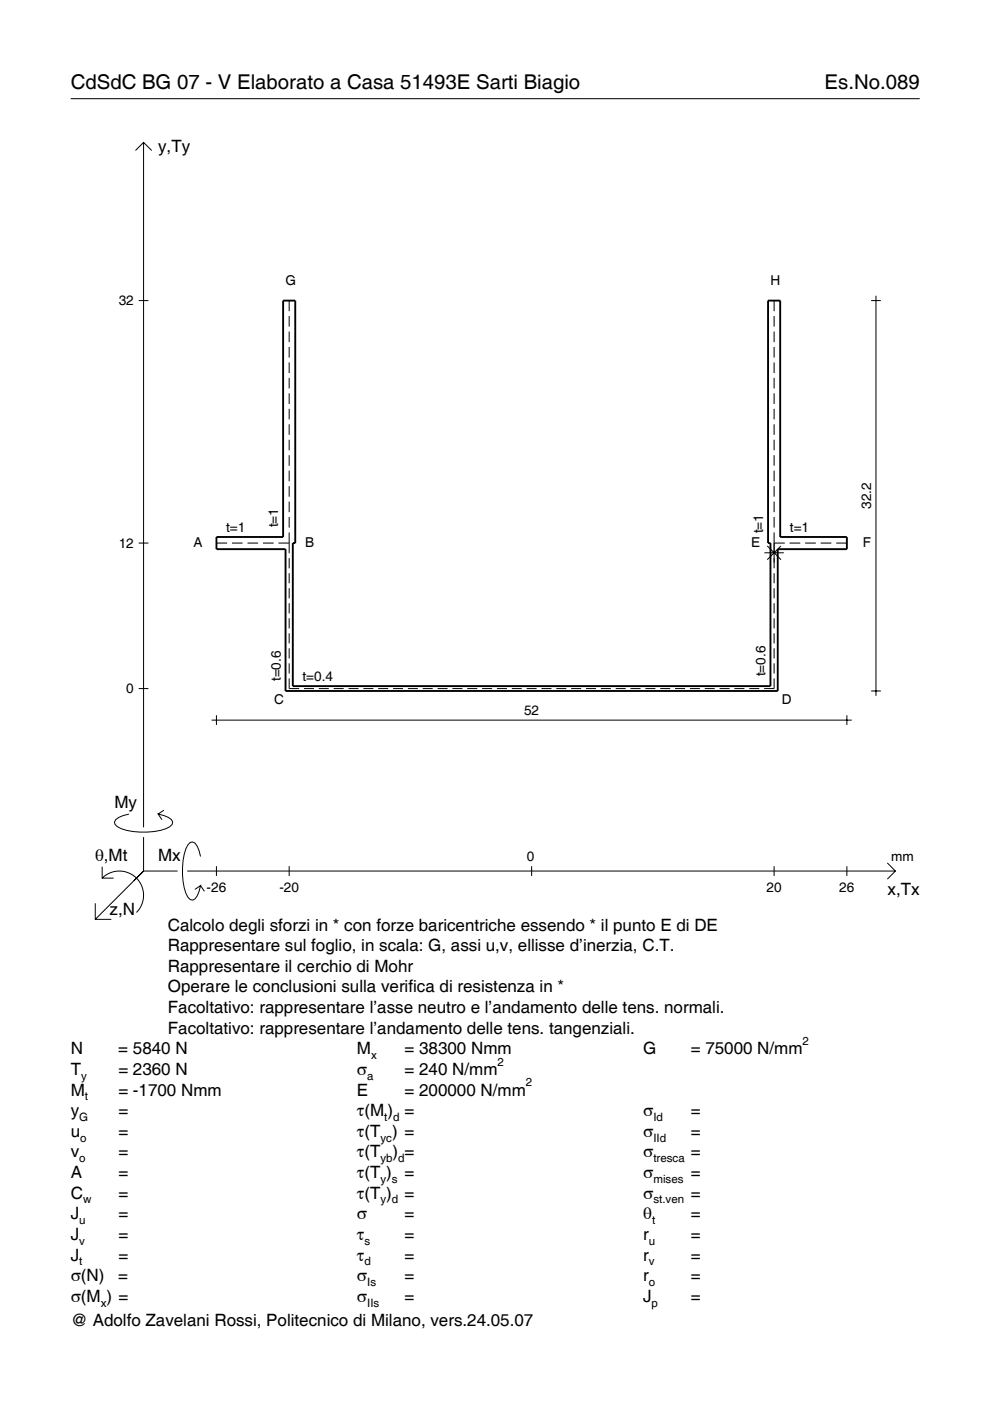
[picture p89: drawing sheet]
<svg xmlns="http://www.w3.org/2000/svg" width="210mm" height="297mm" viewBox="0 0 210 297" stroke-linecap="round" stroke-linejoin="round" font-family="sans-serif">
<defs><g id="words">
<g font-size="4.3">
<text x="15" y="18.9">CdSdC BG 07 - V Elaborato a Casa 51493E Sarti Biagio</text>
<text x="174.8" y="18.9">Es.No.089</text>
</g>
<g font-size="3.6">
<text x="33.5" y="32.3">y,Ty</text>
<text x="24.3" y="171.3">My</text>
<text x="20.1" y="182.6">θ,Mt</text>
<text x="33.5" y="182.6">Mx</text>
<text x="188.2" y="189.8">x,Tx</text>
<text x="23.2" y="193.9">z,N</text>
<text x="35.6" y="197.3">Calcolo degli sforzi in * con forze baricentriche essendo * il punto E di DE</text>
<text x="35.6" y="201.7">Rappresentare sul foglio, in scala: G, assi u,v, ellisse d’inerzia, C.T.</text>
<text x="35.6" y="206">Rappresentare il cerchio di Mohr</text>
<text x="35.6" y="210.4">Operare le conclusioni sulla verifica di resistenza in *</text>
<text x="35.6" y="214.8">Facoltativo: rappresentare l’asse neutro e l’andamento delle tens. normali.</text>
<text x="35.6" y="219.2">Facoltativo: rappresentare l’andamento delle tens. tangenziali.</text>
<text x="15" y="223.5">N</text>
<text x="15" y="227.9">T</text>
<text x="25.1" y="223.5">= 5840 N</text>
<text x="25.1" y="227.9">= 2360 N</text>
<text x="75.7" y="227.9">σ</text>
<text x="75.7" y="223.5">M</text>
<text x="85.8" y="223.5">= 38300 Nmm</text>
<text x="85.8" y="227.9">= 240 N/mm</text>
<text x="136.4" y="223.5">G</text>
<text x="146.5" y="223.5">= 75000 N/mm</text>
<text x="15" y="232.3">M</text>
<text x="25.1" y="232.3">= -1700 Nmm</text>
<text x="75.7" y="232.3">E</text>
<text x="85.8" y="232.3">= 200000 N/mm</text>
<text x="15" y="236.7">y</text>
<text x="25.1" y="236.7">=</text>
<text x="75.7" y="236.7">τ(M ) =</text>
<text x="136.4" y="236.7">σ</text>
<text x="146.5" y="236.7">=</text>
<text x="15" y="241">u</text>
<text x="15" y="245.4">v</text>
<text x="25.1" y="241">=</text>
<text x="25.1" y="245.4">=</text>
<text x="75.7" y="241">τ(T ) =</text>
<text x="75.7" y="245.4">τ(T</text>
<text x="83.3" y="245.4">) =</text>
<text x="136.4" y="241">σ</text>
<text x="136.4" y="245.4">σ</text>
<text x="146.5" y="241">=</text>
<text x="146.5" y="245.4">=</text>
<text x="15" y="249.8">A</text>
<text x="25.1" y="249.8">=</text>
<text x="75.7" y="249.8">τ(T )</text>
<text x="85.8" y="249.8">=</text>
<text x="136.4" y="249.8">σ</text>
<text x="146.5" y="249.8">=</text>
<text x="15" y="254.2">C</text>
<text x="25.1" y="254.2">=</text>
<text x="75.7" y="254.2">τ(T )</text>
<text x="85.8" y="254.2">=</text>
<text x="136.4" y="254.2">σ</text>
<text x="146.5" y="254.2">=</text>
<text x="15" y="258.5">J</text>
<text x="15" y="262.9">J</text>
<text x="25.1" y="258.5">=</text>
<text x="25.1" y="262.9">=</text>
<text x="75.7" y="258.5">σ</text>
<text x="75.7" y="262.9">τ</text>
<text x="85.8" y="258.5">=</text>
<text x="85.8" y="262.9">=</text>
<text x="136.4" y="258.5">θ</text>
<text x="136.4" y="262.9">r</text>
<text x="146.5" y="258.5">=</text>
<text x="146.5" y="262.9">=</text>
<text x="15" y="267.3">J</text>
<text x="25.1" y="267.3">=</text>
<text x="75.7" y="267.3">τ</text>
<text x="85.8" y="267.3">=</text>
<text x="136.4" y="267.3">r</text>
<text x="146.5" y="267.3">=</text>
<text x="15" y="271.7">σ(N)</text>
<text x="25.1" y="271.7">=</text>
<text x="75.7" y="271.7">σ</text>
<text x="85.8" y="271.7">=</text>
<text x="136.4" y="271.7">r</text>
<text x="146.5" y="271.7">=</text>
<text x="15" y="276">σ(M ) =</text>
<text x="15" y="281.2">@ Adolfo Zavelani Rossi, Politecnico di Milano, vers.24.05.07</text>
<text x="75.7" y="276">σ</text>
<text x="85.8" y="276">=</text>
<text x="136.4" y="276">J</text>
<text x="146.5" y="276">=</text>
</g>
<g font-size="2.9">
<text x="25.2" y="64.7">32</text>
<text x="60.6" y="60.5">G</text>
<text x="163.4" y="60.5">H</text>
<text x="184.7" y="107.9" transform="rotate(-90 184.7 107.9)">32.2</text>
<text x="47.9" y="112.8">t=1</text>
<text x="59" y="111.8" transform="rotate(-90 59 111.8)">t=1</text>
<text x="161.8" y="113.1" transform="rotate(-90 161.8 113.1)">t=1</text>
<text x="167.5" y="112.8">t=1</text>
<text x="25.2" y="116.1">12</text>
<text x="41" y="116">A</text>
<text x="64.7" y="116">B</text>
<text x="159.2" y="116">E</text>
<text x="182.9" y="116">F</text>
<text x="162.3" y="143.4" transform="rotate(-90 162.3 143.4)">t=0.6</text>
<text x="26.8" y="147">0</text>
<text x="58.1" y="149.3">C</text>
<text x="59.5" y="144.4" transform="rotate(-90 59.5 144.4)">t=0.6</text>
<text x="64.1" y="144.4">t=0.4</text>
<text x="165.8" y="149.3">D</text>
<text x="111.1" y="151.7">52</text>
<text x="111.7" y="182.6">0</text>
<text x="189" y="182.6">mm</text>
<text x="43.8" y="189.1">-26</text>
<text x="59.2" y="189.1">-20</text>
<text x="162.5" y="189.1">20</text>
<text x="178" y="189.1">26</text>
</g>
<g font-size="2.4">
<text x="170.2" y="221.5">2</text>
<text x="78.7" y="224.5">x</text>
<text x="105.5" y="225.9">2</text>
<text x="17.2" y="228.9">y</text>
<text x="18" y="233.3">t</text>
<text x="77.9" y="228.9">a</text>
<text x="111.5" y="230.3">2</text>
<text x="16.8" y="237.7">G</text>
<text x="81.5" y="237.7">t d</text>
<text x="138.5" y="237.7">Id</text>
<text x="17" y="242">o</text>
<text x="80.7" y="242">yc</text>
<text x="138.5" y="242">IId</text>
<text x="16.8" y="246.4">o</text>
<text x="80.7" y="246.4">yb d</text>
<text x="80.7" y="250.8">y s</text>
<text x="138.5" y="246.4">tresca</text>
<text x="138.5" y="250.8">mises</text>
<text x="17.6" y="255.2">w</text>
<text x="80.7" y="255.2">y d</text>
<text x="138.5" y="255.2">st.ven</text>
<text x="16.8" y="259.5">u</text>
<text x="16.8" y="263.9">v</text>
<text x="77.3" y="263.9">s</text>
<text x="137.6" y="263.9">u</text>
<text x="138.2" y="259.5">t</text>
<text x="16.8" y="268.3">t</text>
<text x="77.3" y="268.3">d</text>
<text x="137.6" y="268.3">v</text>
<text x="77.9" y="272.7">Is</text>
<text x="137.6" y="272.7">o</text>
<text x="21.4" y="277">x</text>
<text x="77.9" y="277">IIs</text>
<text x="138.2" y="277">p</text>
</g>
</g></defs>
<g fill="none" stroke="#000" stroke-width=".21">
<path d="M15 20.9h180M28.7 31.9l1.7-1.7 1.8 1.7M30.4 30.2v145.2M29.4 63.7h2.1M61.3 63.7v2.3M61.3 67v2.3M61.3 70.3v2.2M61.3 73.6v2.2M61.3 76.8v2.3M164.1 63.7v2.3M164.1 67v2.3M164.1 70.3v2.2"/>
<path d="M164.1 73.6v2.2M164.1 76.8v2.3M184.7 63.7h2.1M185.7 62.7v84.8M61.3 80.1v2.3M61.3 83.4v2.2M61.3 86.7v2.2M61.3 90v2.2M61.3 93.2v2.3M61.3 96.5v2.3M61.3 99.8v2.2M164.1 80.1v2.3"/>
<path d="M164.1 83.4v2.2M164.1 86.7v2.2M164.1 90v2.2M164.1 93.2v2.3M164.1 96.5v2.3M164.1 99.8v2.2M29.4 115.1h2.1M45.9 115.1h2.2M49.2 115.1h2.2M52.5 115.1h2.2M55.8 115.1h2.2M59 115.1h2.3"/>
<path d="M61.3 103.1v2.2M61.3 106.3v2.3M61.3 109.6v2.3M61.3 112.9v4.4M61.3 118.3v2.2M162.1 117.2h4.1M162.7 115.7l2.9 3M164.1 115.1h2.3M164.1 103.1v2.2M164.1 106.3v2.3M164.1 109.6v2.3M164.1 112.9v7.6"/>
<path d="M165.6 115.7l-2.9 3M167.4 115.1h2.3M170.7 115.1h2.3M174 115.1h2.3M177.3 115.1h2.3M61.3 121.5v2.2M61.3 124.7v2.2M61.3 127.9v2.2M61.3 131.1v2.1M61.3 134.3v2.1M61.3 137.5v2.1M164.1 121.5v2.2"/>
<path d="M164.1 124.7v2.2M164.1 127.9v2.2M164.1 131.1v2.1M164.1 134.3v2.1M164.1 137.5v2.1M29.4 146h2.1M44.9 152.7h135.7M45.9 151.7v2M61.3 143.8v2.2h2.1M61.3 140.6v2.2M64.5 146h2.1M67.6 146h2.1"/>
<path d="M70.7 146h2.2M73.9 146h2.1M77 146h2.2M80.2 146h2.1M83.3 146h2.2M86.5 146h2.1M89.6 146h2.1M92.8 146h2.1M95.9 146h2.1M99.1 146h2.1M102.2 146h2.1M105.4 146h2.1"/>
<path d="M108.5 146h2.1M111.7 146h2.1M114.8 146h2.1M118 146h2.1M121.1 146h2.1M124.2 146h2.2M127.4 146h2.1M130.5 146h2.2M133.7 146h2.1M136.8 146h2.2M140 146h2.1M143.1 146h2.1"/>
<path d="M146.3 146h2.1M149.4 146h2.1M152.6 146h2.1M155.7 146h2.1M158.9 146h2.1M164.1 143.8v2.2h-2.1M164.1 140.6v2.2M179.6 151.7v2M184.7 146.5h2.1M27.3 172.6a3.6 3.6 0 0 0-3 1.7l.1 .5a5.7 5.7 0 0 0 3.8 1.5 13.3 13.3 0 0 0 7.8-1l.5-.5 .1-.5a3.6 3.6 0 0 0-3.1-1.7l.8 1.2M30.4 177.5v7.2M34.7 171.8l-1.2 .8"/>
<path d="M20.2 191.5v3.4h3.4M21.7 186.2a5.1 5.1 0 0 1 7.2 0 5.1 5.1 0 0 1 0 7.3M21.7 183.8v2.4h2.4M30.4 184.7l-10.2 10.2M30.4 184.7l-2 2M30.4 184.7h7.2M39.7 184.7h150.1M42.5 181.6a3.6 3.6 0 0 0-1.7-3.1l-.5 .1a5.7 5.7 0 0 0-1.5 3.8 13.3 13.3 0 0 0 1 7.8l.5 .5 .5 .2a3.6 3.6 0 0 0 1.7-3.1l-1.2 .8M42.5 187.8l.8 1.2M45.9 183.7v2M61.3 183.7v2M112.7 183.7v2"/>
<path d="M164.1 183.7v2M179.6 183.7v2M188.1 183l1.7 1.7-1.7 1.7"/>
</g>
<path d="M60 63.7h2.6v51.4h-.5v30.4h101.3v-30.4h-.6v-51.4h2.6v50.2h14.2v2.5h-14.7v30.1h-104.4v-30.1h-14.6v-2.5h14.1z" fill="none" stroke="#000" stroke-width=".4"/>
<use href="#words"/>
</svg>
